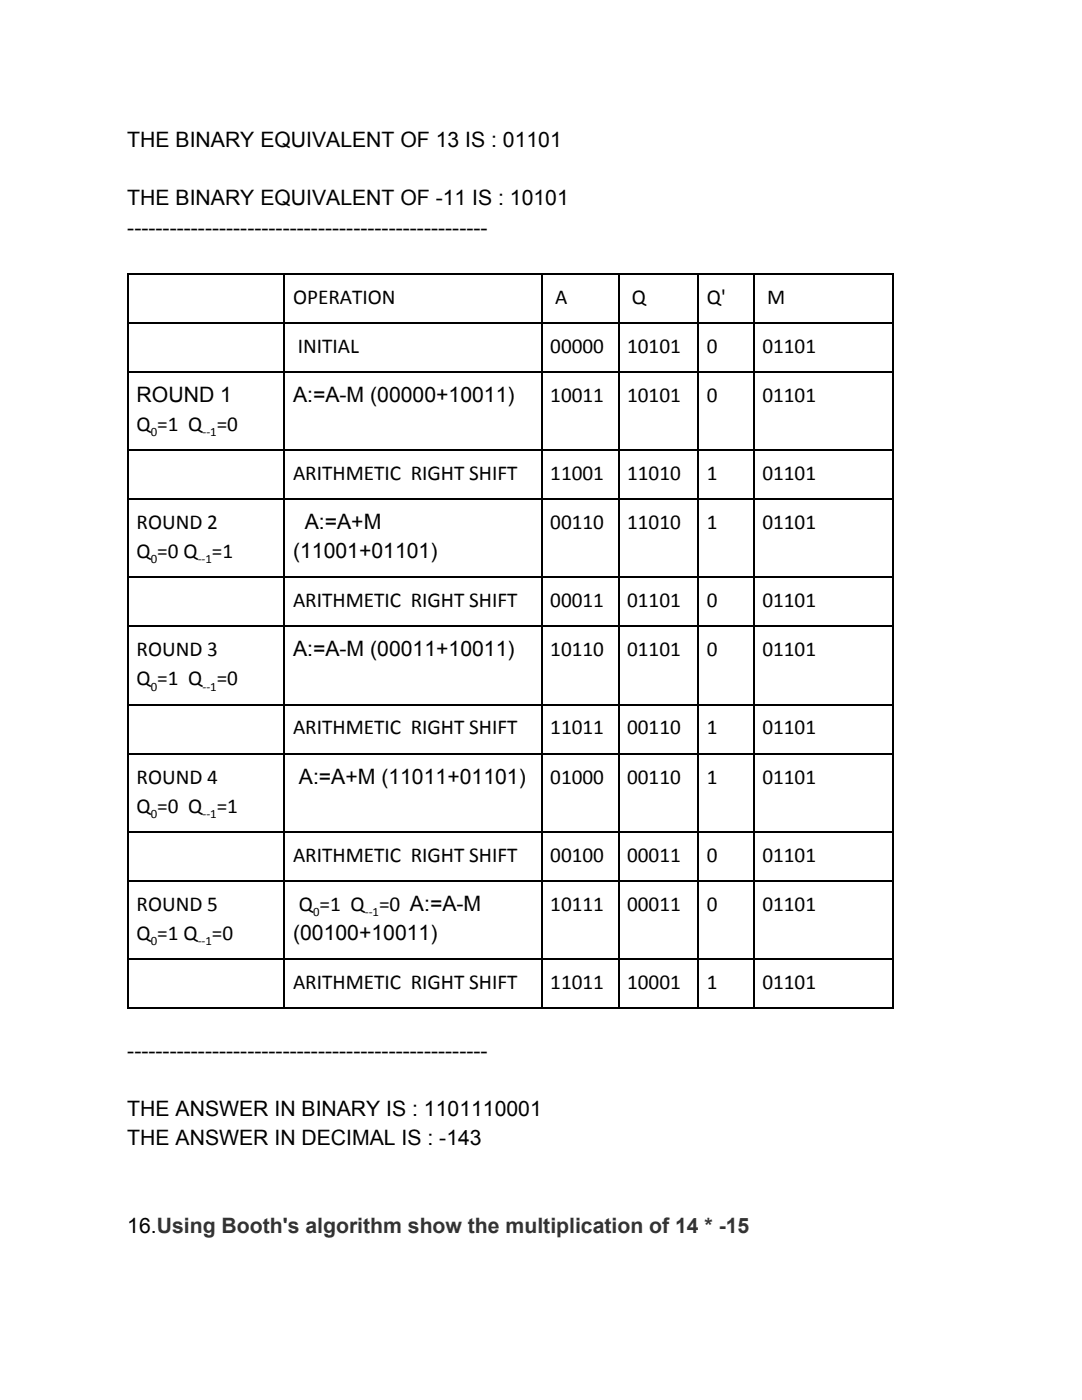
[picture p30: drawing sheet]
<svg xmlns="http://www.w3.org/2000/svg" width="216mm" height="279mm" viewBox="0 0 216 279" stroke-linecap="round" stroke-linejoin="round" font-family="sans-serif">
<defs><g id="words">
<g font-size="4.2">
<text x="25.4" y="29.4">THE BINARY EQUIVALENT OF 13 IS : 01101</text>
<text x="25.4" y="41">THE BINARY EQUIVALENT OF -11 IS : 10101</text>
<text x="25.4" y="46.8">---------------------------------------------------</text>
<text x="58.5" y="60.6">OPERATION</text>
<text x="110.8" y="60.6">A</text>
<text x="126.1" y="60.6">Q</text>
<text x="141" y="60.6">Q'</text>
<text x="153.1" y="60.6">M</text>
<text x="59.4" y="70.4">INITIAL</text>
<text x="109.8" y="70.4">00000</text>
<text x="125.1" y="70.4">10101</text>
<text x="141" y="70.4">0</text>
<text x="152.1" y="70.4">01101</text>
<text x="27.3" y="80.2">ROUND 1</text>
<text x="58.5" y="80.2">A:=A-M (00000+10011)</text>
<text x="109.8" y="80.2">10011</text>
<text x="125.1" y="80.2">10101</text>
<text x="141" y="80.2">0</text>
<text x="152.1" y="80.2">01101</text>
<text x="27.3" y="86">Q =1 Q =0</text>
<text x="58.5" y="95.8">ARITHMETIC RIGHT SHIFT</text>
<text x="109.8" y="95.8">11001</text>
<text x="125.1" y="95.8">11010</text>
<text x="141" y="95.8">1</text>
<text x="152.1" y="95.8">01101</text>
<text x="27.3" y="105.6">ROUND 2</text>
<text x="60.8" y="105.6">A:=A+M</text>
<text x="109.8" y="105.6">00110</text>
<text x="125.1" y="105.6">11010</text>
<text x="141" y="105.6">1</text>
<text x="152.1" y="105.6">01101</text>
<text x="27.3" y="111.4">Q =0 Q =1</text>
<text x="58.5" y="111.4">(11001+01101)</text>
<text x="58.5" y="121.2">ARITHMETIC RIGHT SHIFT</text>
<text x="109.8" y="121.2">00011</text>
<text x="125.1" y="121.2">01101</text>
<text x="141" y="121.2">0</text>
<text x="152.1" y="121.2">01101</text>
<text x="27.3" y="131">ROUND 3</text>
<text x="58.5" y="131">A:=A-M (00011+10011)</text>
<text x="109.8" y="131">10110</text>
<text x="125.1" y="131">01101</text>
<text x="141" y="131">0</text>
<text x="152.1" y="131">01101</text>
<text x="27.3" y="136.8">Q =1 Q =0</text>
<text x="58.5" y="146.6">ARITHMETIC RIGHT SHIFT</text>
<text x="109.8" y="146.6">11011</text>
<text x="125.1" y="146.6">00110</text>
<text x="141" y="146.6">1</text>
<text x="152.1" y="146.6">01101</text>
<text x="27.3" y="156.4">ROUND 4</text>
<text x="59.6" y="156.4">A:=A+M (11011+01101)</text>
<text x="109.8" y="156.4">01000</text>
<text x="125.1" y="156.4">00110</text>
<text x="141" y="156.4">1</text>
<text x="152.1" y="156.4">01101</text>
<text x="27.3" y="162.2">Q =0 Q =1</text>
<text x="58.5" y="172">ARITHMETIC RIGHT SHIFT</text>
<text x="109.8" y="172">00100</text>
<text x="125.1" y="172">00011</text>
<text x="141" y="172">0</text>
<text x="152.1" y="172">01101</text>
<text x="27.3" y="181.8">ROUND 5</text>
<text x="59.6" y="181.8">Q =1 Q =0 A:=A-M</text>
<text x="109.8" y="181.8">10111</text>
<text x="125.1" y="181.8">00011</text>
<text x="141" y="181.8">0</text>
<text x="152.1" y="181.8">01101</text>
<text x="27.3" y="187.6">Q =1 Q =0</text>
<text x="58.5" y="187.6">(00100+10011)</text>
<text x="58.5" y="197.4">ARITHMETIC RIGHT SHIFT</text>
<text x="109.8" y="197.4">11011</text>
<text x="125.1" y="197.4">10001</text>
<text x="141" y="197.4">1</text>
<text x="152.1" y="197.4">01101</text>
<text x="25.4" y="211.1">---------------------------------------------------</text>
<text x="25.4" y="222.8">THE ANSWER IN BINARY IS : 1101110001</text>
<text x="25.4" y="228.6">THE ANSWER IN DECIMAL IS : -143</text>
<text x="25.4" y="246.1">16.Using Booth's algorithm show the multiplication of 14 * -15</text>
</g>
<g font-size="2.5">
<text x="30.1" y="87">0</text>
<text x="40.4" y="87">--1</text>
<text x="30.1" y="112.4">0</text>
<text x="39.4" y="112.4">--1</text>
<text x="30.1" y="137.8">0</text>
<text x="40.4" y="137.8">--1</text>
<text x="30.1" y="163.2">0</text>
<text x="40.4" y="163.2">--1</text>
<text x="62.5" y="182.8">0</text>
<text x="72.8" y="182.8">--1</text>
<text x="30.1" y="188.6">0</text>
<text x="39.4" y="188.6">--1</text>
</g>
</g></defs>
<g fill="none" stroke="#000" stroke-width=".26">
<path d="M25.4 54.6h152.9M25.5 54.5v146.8M56.8 54.5v146.8M108.1 54.5v146.8M123.4 54.5v146.8M139.3 54.5v146.8M150.4 54.5v146.8M178.2 54.5v146.8M25.4 74.2h152.9M25.4 64.4h152.9M25.4 99.6h152.9M25.4 89.8h152.9"/>
<path d="M25.4 115.2h152.9M25.4 125h152.9M25.4 150.4h152.9M25.4 140.6h152.9M25.4 175.8h152.9M25.4 166h152.9M25.4 191.4h152.9M25.4 201.2h152.9"/>
</g>
<use href="#words"/>
</svg>
